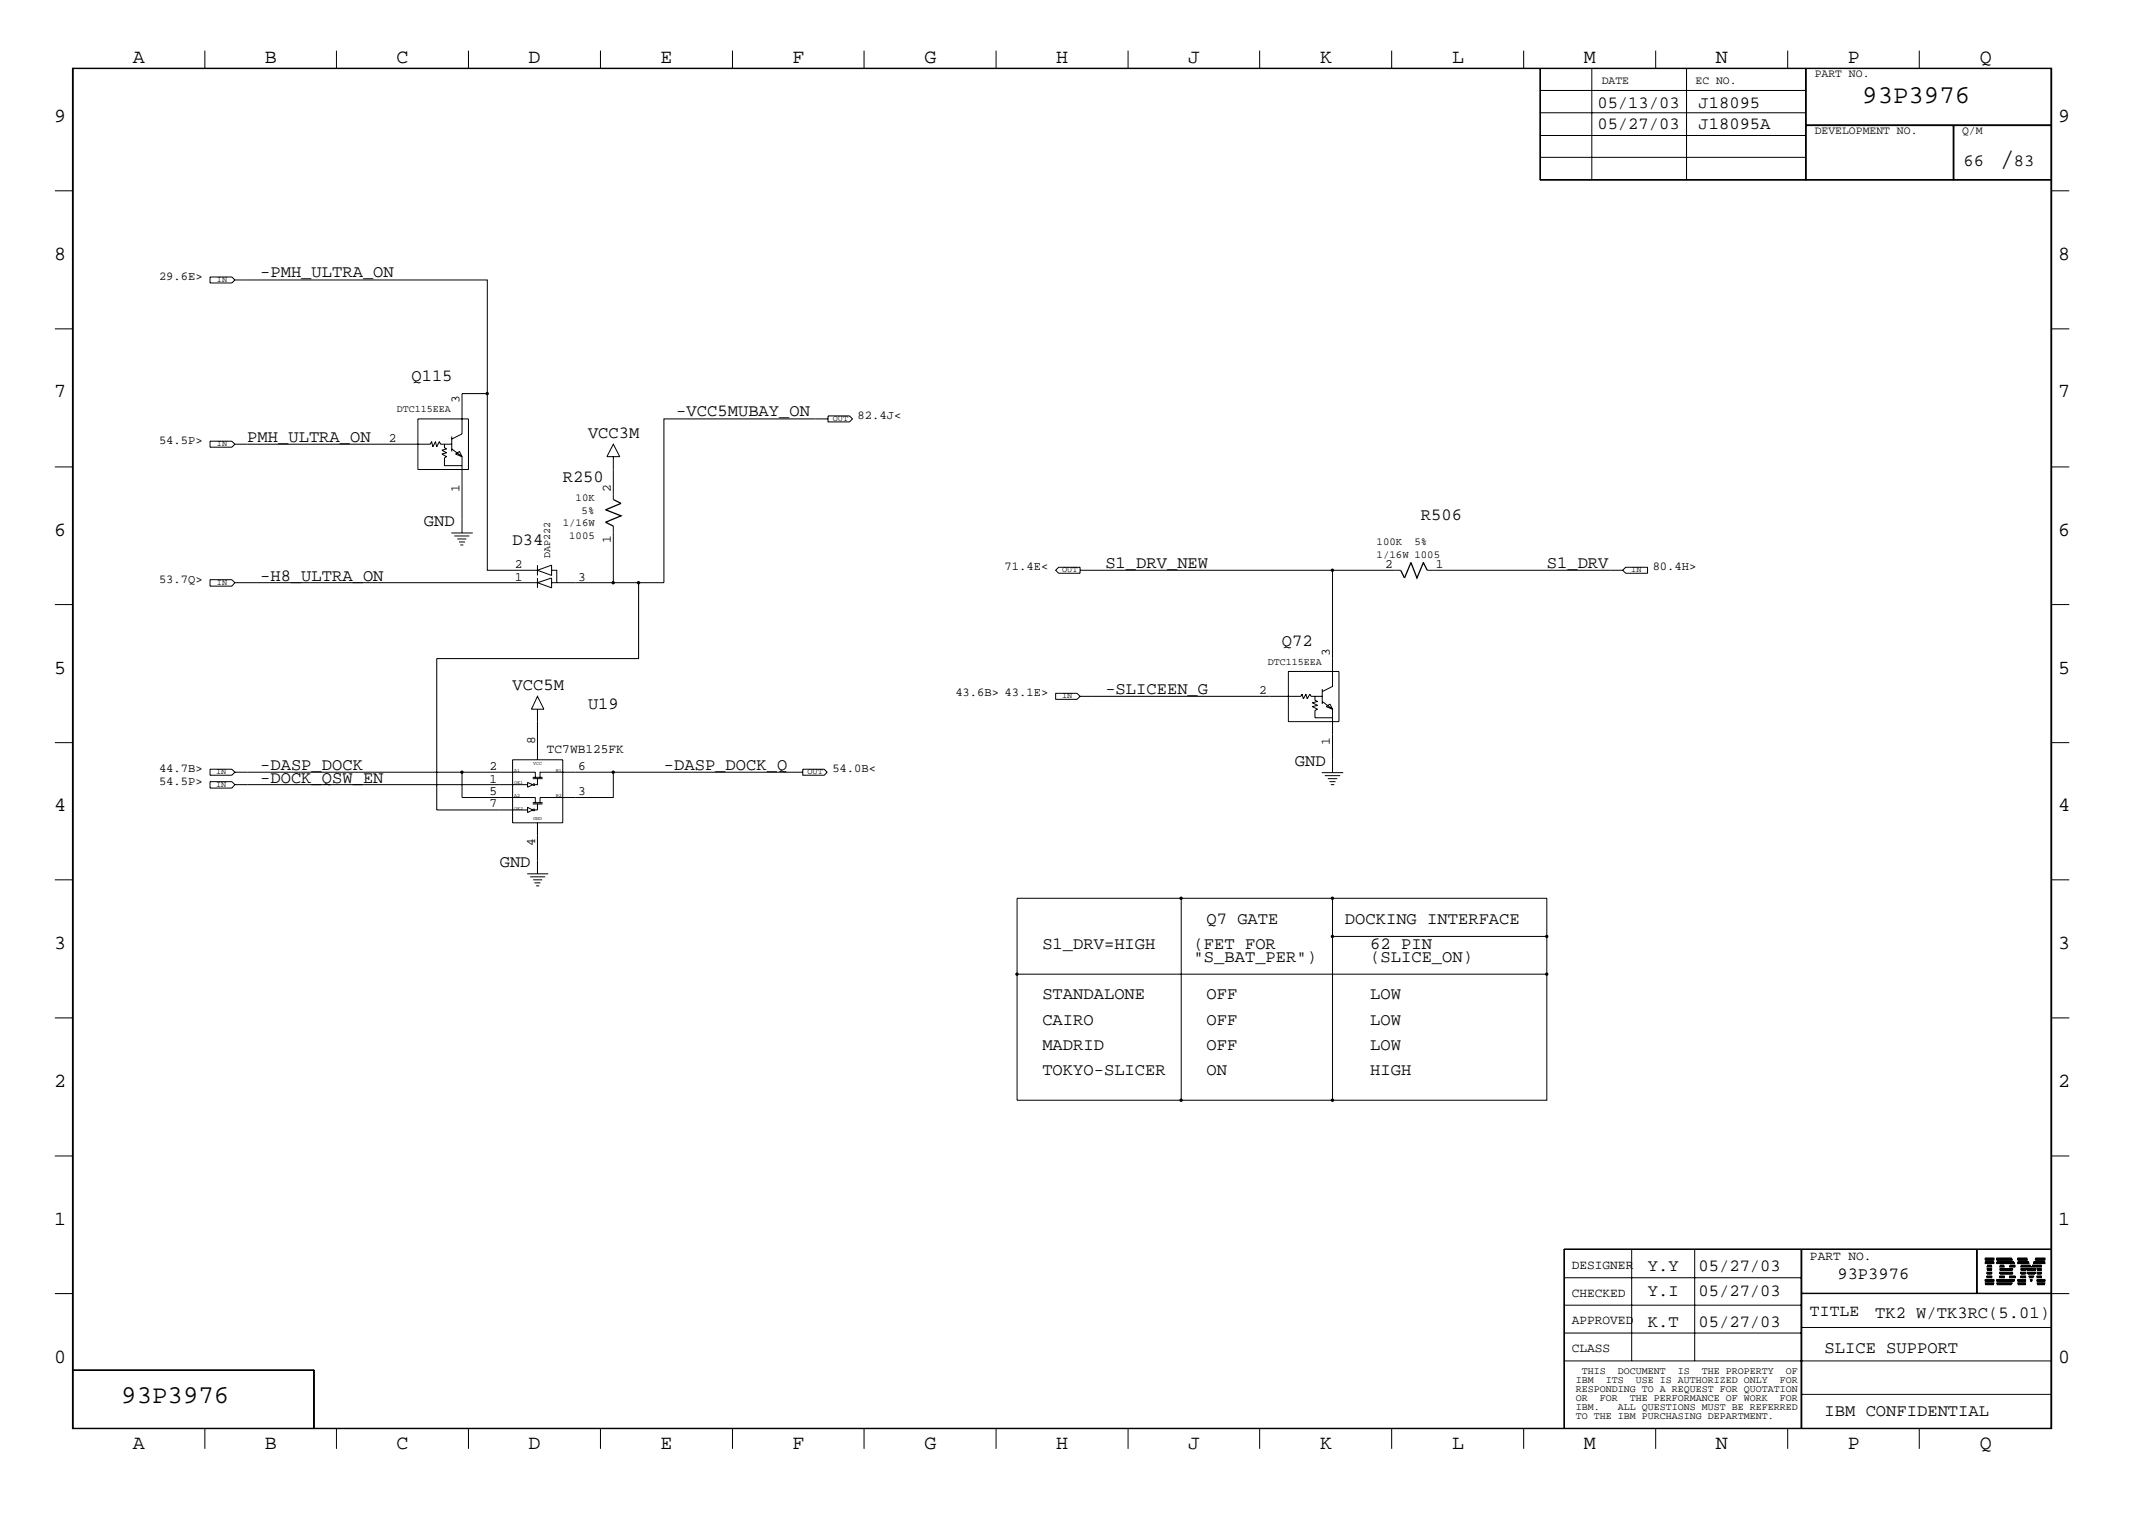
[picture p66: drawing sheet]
<svg xmlns="http://www.w3.org/2000/svg" width="423mm" height="299mm" viewBox="0 0 423 299" stroke-linecap="round" stroke-linejoin="round" font-family="sans-serif">
<defs><g id="words">
<text font-size="5.2" x="395" y="32.9">/</text>
<g font-size="5.1">
<text x="367.9" y="20.4">93P3976</text>
<text x="24" y="277.1">93P3976</text>
</g>
<g font-size="4">
<text x="26.2" y="12.4">A</text>
<text x="52.3" y="12.4">B</text>
<text x="78.3" y="12.4">C</text>
<text x="104.4" y="12.4">D</text>
<text x="130.5" y="12.4">E</text>
<text x="156.5" y="12.4">F</text>
<text x="182.6" y="12.4">G</text>
<text x="208.6" y="12.4">H</text>
<text x="234.7" y="12.4">J</text>
<text x="260.8" y="12.4">K</text>
<text x="286.9" y="12.4">L</text>
<text x="312.8" y="12.4">M</text>
<text x="338.9" y="12.4">N</text>
<text x="365" y="12.4">P</text>
<text x="391.1" y="12.4">Q</text>
<text x="10.7" y="24">9</text>
<text x="406.6" y="24">9</text>
<text x="10.7" y="51.3">8</text>
<text x="406.6" y="51.3">8</text>
<text x="10.7" y="78.5">7</text>
<text x="406.6" y="78.5">7</text>
<text x="10.7" y="105.7">6</text>
<text x="406.6" y="105.7">6</text>
<text x="10.7" y="133">5</text>
<text x="406.6" y="133">5</text>
<text x="10.7" y="160.2">4</text>
<text x="406.6" y="160.2">4</text>
<text x="10.7" y="187.4">3</text>
<text x="406.6" y="187.4">3</text>
<text x="10.7" y="214.6">2</text>
<text x="406.6" y="214.6">2</text>
<text x="10.7" y="241.9">1</text>
<text x="406.6" y="241.9">1</text>
<text x="10.7" y="269.1">0</text>
<text x="406.6" y="269.1">0</text>
<text x="26.2" y="286.1">A</text>
<text x="52.3" y="286.1">B</text>
<text x="78.3" y="286.1">C</text>
<text x="104.4" y="286.1">D</text>
<text x="130.5" y="286.1">E</text>
<text x="156.5" y="286.1">F</text>
<text x="182.6" y="286.1">G</text>
<text x="208.6" y="286.1">H</text>
<text x="234.7" y="286.1">J</text>
<text x="260.8" y="286.1">K</text>
<text x="286.9" y="286.1">L</text>
<text x="312.8" y="286.1">M</text>
<text x="338.9" y="286.1">N</text>
<text x="365" y="286.1">P</text>
<text x="391.1" y="286.1">Q</text>
</g>
<g font-size="3.4">
<text x="315.6" y="21.4">05/13/03</text>
<text x="335.5" y="21.4">J18095</text>
<text x="315.6" y="25.4">05/27/03</text>
<text x="335.5" y="25.4">J18095A</text>
<text x="387.9" y="32.9">66</text>
<text x="397.8" y="32.9">83</text>
<text x="51.4" y="54.8">-PMH_ULTRA_ON</text>
<text x="81.3" y="75.2">Q115</text>
<text x="133.6" y="82.2">-VCC5MUBAY_ON</text>
<text x="48.9" y="87.2">PMH_ULTRA_ON</text>
<text x="116.2" y="86.4">VCC3M</text>
<text x="111.2" y="95.2">R250</text>
<text x="83.7" y="103.9">GND</text>
<text x="101.3" y="107.6">D34</text>
<text x="280.7" y="102.6">R506</text>
<text x="218.4" y="112.1">S1_DRV_NEW</text>
<text x="305.6" y="112.1">S1_DRV</text>
<text x="51.4" y="114.6">-H8_ULTRA_ON</text>
<text x="253.2" y="127.6">Q72</text>
<text x="101.3" y="136.3">VCC5M</text>
<text x="218.4" y="137.1">-SLICEEN_G</text>
<text x="116.2" y="140">U19</text>
<text x="51.4" y="152">-DASP_DOCK</text>
<text x="51.4" y="154.5">-DOCK_QSW_EN</text>
<text x="131.1" y="152">-DASP_DOCK_Q</text>
<text x="255.8" y="151.2">GND</text>
<text x="98.7" y="171.2">GND</text>
<text x="238.3" y="182.4">Q7 GATE</text>
<text x="265.7" y="182.4">DOCKING INTERFACE</text>
<text x="205.9" y="187.4">S1_DRV=HIGH</text>
<text x="235.8" y="187.4">(FET FOR</text>
<text x="235.8" y="189.9">&quot;S_BAT_PER&quot;)</text>
<text x="270.7" y="189.9">(SLICE_ON)</text>
<text x="270.7" y="187.4">62 PIN</text>
<text x="205.9" y="197.4">STANDALONE</text>
<text x="238.3" y="197.4">OFF</text>
<text x="270.7" y="197.4">LOW</text>
<text x="205.9" y="202.4">CAIRO</text>
<text x="238.3" y="202.4">OFF</text>
<text x="270.7" y="202.4">LOW</text>
<text x="205.9" y="207.3">MADRID</text>
<text x="238.3" y="207.3">OFF</text>
<text x="270.7" y="207.3">LOW</text>
<text x="205.9" y="212.3">TOKYO-SLICER</text>
<text x="238.3" y="212.3">ON</text>
<text x="270.7" y="212.3">HIGH</text>
<text x="325.5" y="251">Y.Y</text>
<text x="335.5" y="251">05/27/03</text>
<text x="325.5" y="255.9">Y.I</text>
<text x="335.5" y="255.9">05/27/03</text>
<text x="363" y="252.6">93P3976</text>
<text x="325.5" y="262.1">K.T</text>
<text x="335.5" y="262.1">05/27/03</text>
<text x="370.4" y="260.2">TK2 W/TK3RC(5.01)</text>
<text x="360.4" y="267.1">SLICE SUPPORT</text>
<text x="360.4" y="279.6">IBM CONFIDENTIAL</text>
</g>
<text font-size="3.2" x="357.5" y="259.9">TITLE</text>
<g font-size="2.5">
<text x="90.8" y="79.7" transform="rotate(-90 90.8 79.7)">3</text>
<text x="76.8" y="87.2">2</text>
<text x="90.8" y="97.2" transform="rotate(-90 90.8 97.2)">1</text>
<text x="120.6" y="97.1" transform="rotate(-90 120.6 97.1)">2</text>
<text x="120.6" y="107.2" transform="rotate(-90 120.6 107.2)">1</text>
<text x="101.7" y="112.1">2</text>
<text x="273.6" y="112.1">2</text>
<text x="283.6" y="112.1">1</text>
<text x="101.7" y="114.6">1</text>
<text x="114.2" y="114.6">3</text>
<text x="262.7" y="129.5" transform="rotate(-90 262.7 129.5)">3</text>
<text x="248.8" y="137.1">2</text>
<text x="105.7" y="147" transform="rotate(-90 105.7 147)">8</text>
<text x="108" y="148.7">TC7WB125FK</text>
<text x="262.7" y="147.1" transform="rotate(-90 262.7 147.1)">1</text>
<text x="96.7" y="152">2</text>
<text x="96.7" y="154.5">1</text>
<text x="114.2" y="152">6</text>
<text x="96.7" y="157">5</text>
<text x="96.7" y="159.4">7</text>
<text x="114.2" y="157">3</text>
<text x="105.7" y="167" transform="rotate(-90 105.7 167)">4</text>
<text x="310.5" y="250.5">DESIGNER</text>
<text x="357.5" y="248.8">PART NO.</text>
<text x="310.5" y="256">CHECKED</text>
<text x="310.5" y="261.5">APPROVED</text>
<text x="310.5" y="267">CLASS</text>
</g>
<g font-size="2.4">
<text x="31.4" y="55.3">29.6E&gt;</text>
<text x="169.4" y="82.7">82.4J&lt;</text>
<text x="31.4" y="87.7">54.5P&gt;</text>
<text x="198.5" y="112.6">71.4E&lt;</text>
<text x="326.5" y="112.6">80.4H&gt;</text>
<text x="31.4" y="115.1">53.7Q&gt;</text>
<text x="188.7" y="137.5">43.6B&gt; 43.1E&gt;</text>
<text x="31.4" y="152.5">44.7B&gt;</text>
<text x="31.4" y="154.9">54.5P&gt;</text>
<text x="164.4" y="152.5">54.0B&lt;</text>
</g>
<g font-size="2.3">
<text x="316.4" y="16.7">DATE</text>
<text x="334.9" y="16.7">EC NO.</text>
<text x="358.5" y="15.2">PART NO.</text>
<text x="358.5" y="26.5">DEVELOPMENT NO.</text>
<text x="387.6" y="26.5">Q/M</text>
</g>
<g font-size="2.1">
<text x="113.7" y="98.9">10K</text>
<text x="114.9" y="101.4">5%</text>
<text x="111.2" y="103.9">1/16W</text>
<text x="112.4" y="106.3">1005</text>
<text x="271.9" y="107.6">100K</text>
<text x="279.4" y="107.6">5%</text>
<text x="271.9" y="110.2">1/16W 1005</text>
</g>
<g font-size="2">
<text x="78.4" y="81.4">DTC115EEA</text>
<text x="108.7" y="110.2" transform="rotate(-90 108.7 110.2)">DAP222</text>
<text x="250.4" y="131.3">DTC115EEA</text>
<text x="311.3" y="273.1">IBM</text>
<text x="311.3" y="274.9">RESPONDING TO A REQUEST FOR QUOTATION</text>
<text x="312.5" y="271.4">THIS</text>
<text x="317.2" y="273.1">ITS</text>
<text x="319.6" y="271.4">DOCUMENT</text>
<text x="323.2" y="273.1">USE IS AUTHORIZED ONLY</text>
<text x="331.5" y="271.4">IS</text>
<text x="336.2" y="271.4">THE PROPERTY</text>
<text x="351.6" y="273.1">FOR</text>
<text x="352.8" y="271.4">OF</text>
<text x="311.3" y="276.7">OR</text>
<text x="311.3" y="278.5">IBM.</text>
<text x="311.3" y="280.2">TO THE IBM PURCHASING DEPARTMENT.</text>
<text x="316.1" y="276.7">FOR</text>
<text x="319.6" y="278.5">ALL QUESTIONS MUST BE REFERRED</text>
<text x="322" y="276.7">THE PERFORMANCE OF WORK</text>
<text x="351.6" y="276.7">FOR</text>
</g>
<g font-size="1.7">
<text x="42.8" y="55.7">IN</text>
<text x="164.5" y="83.1">OUT</text>
<text x="42.8" y="88.1">IN</text>
<text x="209.8" y="113">OUT</text>
<text x="322.2" y="113">IN</text>
<text x="42.8" y="115.5">IN</text>
<text x="209.8" y="137.9">IN</text>
<text x="42.7" y="152.9">IN</text>
<text x="42.7" y="155.4">IN</text>
<text x="159.5" y="152.9">OUT</text>
</g>
<g font-size="1">
<text x="101.6" y="154.9">OE1</text>
<text x="101.6" y="152.4">A1</text>
<text x="105.3" y="151.1">VCC</text>
<text x="109.8" y="152.4">B1</text>
<text x="101.6" y="159.9">OE2</text>
<text x="101.6" y="157.4">A2</text>
<text x="105.3" y="161.9">GND</text>
<text x="109.8" y="157.4">B2</text>
</g>
</g></defs>
<g fill="none" stroke="#000" stroke-width=".2">
<path d="M14.3 13.5h391v268.6h-391zM14.5 13.5h390.6v268.5h-390.6zM40.5 10v3.5M66.5 10v3.5M92.5 10v3.5M118.6 10v3.5M144.7 10v3.5M170.7 10v3.5M196.8 10v3.5M222.8 10v3.5M248.8 10v3.5M274.9 10v3.5"/>
<path d="M301 10v3.5M304.2 13.5v22.1h101.1M304.2 17.9h52.5M304.3 13.5v22.1M314.5 13.5v22.1M327.1 10v3.5M333.2 13.5v22.1M353.1 10v3.5M356.7 13.5v22.1M356.8 13.5v22.1M379.1 10v3.5M10.8 37.7h3.5"/>
<path d="M304.2 35.5h101.1M304.2 26.8h52.5M304.2 22.3h52.5M304.3 31.1h52.4M356.7 24.8h48.6M356.7 24.6h48.6M385.8 24.8v10.8M386 24.8v10.8M405.3 37.7h3.5M41.5 54.7h4.3l.6 .6-.6 .6h-4.3zM46.4 55.3h49.9v22.4M10.8 64.9h3.5"/>
<path d="M405.3 64.9h3.5M10.8 92.2h3.5M41.5 87.1h4.3l.6 .6-.6 .6h-4.3zM46.4 87.7h38.6l.3-.5 .2 1 .5-1 .3 1 .5-1 .2 .5h2.2M82.5 82.7h10v10h-10zM87.8 87.7v.7l.4 .2-.9 .3 .9 .5-.9 .3 .9 .5-.4 .2v1.5h3.5M89.2 86.7l2.1-1v-8h5v34.9h9.9M89.2 86.2v3M89.2 88.6l2.1 1.6M90 89.7l.8-.5 .5 1zM91.3 90.2v15M121.2 87.7l1.2 2.5h-2.5z"/>
<path d="M121.2 90.2v8.4M163.6 82.1h4.2l.6 .6-.6 .6h-4.2zM163.6 82.7h-32.5v32.4h-22.1M405.3 92.2h3.5M10.8 119.4h3.5M41.5 114.5h4.3l.6 .6-.6 .6h-4.3zM46.4 115.1h59.8M89.2 105.2h4.2M89.7 105.8h3M90.3 106.4h1.8M90.7 107h1.2M90.9 107.6h.6"/>
<path d="M106.2 111.6v2M106.2 114.1v2M106.2 112.6l2.8-1v2zM106.2 115.1l2.8-1v2zM109 112.6h1v2.5M121.2 103.9v11.2M126.2 115.1v14.9h-39.9v29.9h17.9M209.1 112h4.3v1.2h-4.3l-.6-.6zM213.4 112.6h49.8M276.7 112.6h-13.5v23l-2 1M281.9 112.6h38.6M321.1 112h4.4v1.2h-4.4l-.6-.6z"/>
<path d="M405.3 119.4h3.5M106.2 137.5l1.2 2.5h-2.4zM208.5 136.9h4.3l.6 .6-.6 .6h-4.3zM213.4 137.5h43.6l.2-.4 .3 .9 .5-.9 .2 .9 .5-.9 .3 .4h2.2M254.5 132.6h10v9.9h-10zM259.8 137.5v.8l.5 .2-1.1 .3 1.1 .5-1.1 .2 1.1 .5-.5 .3v1.4h3.4M261.2 136.1v2.9M261.2 138.5l2 1.5M262 139.5l.7-.5 .5 1zM10.8 146.6h3.5M41.5 151.9h4.3l.6 .6-.6 .6h-4.3zM41.5 154.3h4.3l.6 .6-.6 .7h-4.3z"/>
<path d="M46.4 154.9h57.8M46.4 152.5h59.3v1M91.3 152.5v5h14.4v1M101.3 150h9.9v12.5h-9.9zM104.2 154.5l1 .4-1 .5zM104.2 159.4l1 .5-1 .5zM105.2 158.5h2M105.2 153.5h2M105.2 158.7h2M105.2 153.8h2M106.2 153.8v1.1h-.5M106.2 140v10"/>
<path d="M106.2 158.7v1.2h-.5M121.2 152.5v5h-14.5v1M158.6 152.5h-51.9v1M158.6 151.9h4.2l.6 .6-.6 .6h-4.2zM261.1 152.6h4.2M261.7 153.2h3.1M262.3 153.8h1.9M262.6 154.3h1.2M262.9 154.9h.7M263.2 140v12.5M405.3 146.6h3.5M10.8 173.7h3.5"/>
<path d="M104.1 172.6h4.2M104.7 173.1h3M105.3 173.7h1.8M105.6 174.3h1.2M105.9 174.9h.6M106.2 162.5v10M233.3 177.4v39.9M263.2 177.4h-62.3v15h104.7M405.3 173.7h3.5M200.9 192.4v24.9h62.3M263.2 184.9h42.4v-7.5h-42.4v39.9M305.6 184.9v32.4h-42.4"/>
<path d="M10.8 201h3.5M405.3 201h3.5M10.8 228.3h3.5M405.3 228.3h3.5M10.8 255.4h3.5M308.9 246.7h96.4M308.9 257.7h46.9M308.9 252.3h46.9M309 246.6v35.4M322.3 246.6v22.1M334.8 246.6v22.1M355.8 246.6v35.4"/>
<path d="M355.8 255.4h49.5M355.8 255.4h53M355.9 246.6v35.4M390.5 246.6v8.8M390.6 246.6v8.8M392.2 253.3l1.7 .1zM392.2 252.9l1.7 .1zM392.2 252.8l1.7 .1zM392.2 252.6l1.7 .1zM392.2 249.4l1.7 .1zM392.2 249.3h1.7zM392.2 248.8h1.7z"/>
<path d="M392.2 248.6l1.7 .1zM392.2 248.4l1.7 .1zM392.2 253.7h1.7h-1.7M392.2 253.5h1.7h-1.7M392.2 249.2h1.7h-1.7M392.5 252.2l.9 .1zM392.5 252.1h.9zM392.5 252l.9 .1zM392.5 251.4l.9 .1zM392.5 251.2h.9v.2h-.9zM392.5 250.5l.9 .1zM392.5 250.1l.9 .1z"/>
<path d="M392.5 251.5h.9h-.9M392.5 250.9h.9h-.9M392.5 250.7h.9h-.9M392.5 250h.9h-.9M392.5 249.9h.9h-.9M394.5 253.3l3 .1zM394.5 248.8h3zM394.5 248.6l2.9 .1zM394.5 248.4l2.8 .1zM394.5 252.9l3.3 .1zM394.5 252.8l3.3 .1zM394.5 252.6l3.4 .1z"/>
<path d="M394.5 249.4l3.4 .1zM394.5 249.3h3.3zM394.5 253.7h2.8h-2.8M394.5 253.5h2.9h-2.9M394.5 249.2h3.3h-3.3M395.1 251.4l2.5 .1zM395.1 251.2h2.4v.2h-2.4zM395.1 250.5l2.5 .1zM395.1 252.2l.8 .1zM395.1 252.1h.8zM395.1 252l.8 .1zM395.1 250.1l.8 .1z"/>
<path d="M395.1 251.5h2.5h-2.5M395.1 250.9h2.4h-2.4M395.1 250.7h2.5h-2.5M395.1 250h.8h-.8M395.1 249.9h.8h-.8M397 252.2l1.1 .1zM397 252.1h1.1zM397 252l1 .1zM397 250.1l1 .1zM397 250h1.1h-1.1M397 249.9h1.1h-1.1M398.6 253.3l1.5 .1z"/>
<path d="M398.6 252.9l1.5 .1zM398.6 252.8l1.5 .1zM398.6 252.6l1.5 .1zM398.6 249.4l2.2 .1zM398.6 249.3h2.1zM398.6 248.8h1.9zM398.6 248.6l1.8 .1zM398.6 248.4l1.8 .1zM398.6 253.7h1.5h-1.5M398.6 253.5h1.5h-1.5M398.6 249.2h2.1h-2.1M399.2 252.2l.9 .1z"/>
<path d="M399.2 252.1h.9zM399.2 252l.9 .1zM399.2 251.4l.9 .1zM399.2 251.2h.9v.2h-.9zM399.2 250.5l.9 .1zM399.2 250.1l2 .1zM399.2 251.5h.9h-.9M399.2 250.9h.9h-.9M399.2 250.7h.9h-.9M399.2 250h2h-2M399.2 249.9h1.9h-1.9M400.3 250.5l1.9 .1z"/>
<path d="M400.3 250.7h1.9h-1.9M400.4 250.9h1.8h-1.8M400.5 251.4l1.5 .1zM400.5 251.2h1.6v.2h-1.6zM400.6 251.5h1.4h-1.4M400.8 252l.9 .1zM400.9 252.2l.7 .1zM400.9 252.1h.8zM401.1 252.6l.3 .1zM401.2 252.9l.1 .1zM401.2 252.8l.2 .1zM401.3 250.1l2 .1z"/>
<path d="M401.4 250h1.9h-1.9M401.4 249.9h1.9h-1.9M401.7 249.4l2.2 .1zM401.7 249.3h2.2zM401.7 249.2h2.2h-2.2M402.1 248.8h1.8zM402.1 248.6l1.8 .1zM402.2 248.4l1.7 .1zM402.4 253.3l1.5 .1zM402.4 252.9l1.5 .1zM402.4 252.8l1.5 .1zM402.4 252.6l1.5 .1z"/>
<path d="M402.4 252.2l.9 .1zM402.4 252.1h.9zM402.4 252l.9 .1zM402.4 251.4l.9 .1zM402.4 251.2h.9v.2h-.9zM402.4 250.5l.9 .1zM402.4 253.7h1.5h-1.5M402.4 253.5h1.5h-1.5M402.4 251.5h.9h-.9M402.4 250.9h.9h-.9M402.4 250.7h.9h-.9M405.3 246.6h-96.4v35.4"/>
<path d="M14.3 270.5h47.8v11.5M14.3 270.6h47.8M62 270.5v11.5M308.9 268.7h96.4M308.9 263.2h46.9M355.8 275.3h49.5M355.8 262.1h49.5M40.5 282v4.1M66.5 282v4.1M92.5 282v4.1M118.6 282v4.1M144.7 282v4.1"/>
<path d="M170.7 282v4.1M196.8 282v4.1M222.8 282v4.1M248.8 282v4.1M274.9 282v4.1M301 282v4.1M327.1 282v4.1M353.1 282v4.1M379.1 282v4.1"/>
<circle cx="105.5" cy="159.9" r=".17"/>
<circle cx="105.5" cy="154.9" r=".17"/>
</g>
<path d="M121.2 98.6l1.5 .8-3.1 1.3 3.1 1.2-3.1 1.2 1.6 .8M276.7 112.6l.8 1.5 1.2-3 1.2 3 1.3-3 .7 1.5" fill="none" stroke="#000" stroke-width=".25"/>
<g fill="#000">
<circle cx="96.2" cy="77.7" r=".34"/>
<circle cx="121.1" cy="115.1" r=".34"/>
<circle cx="126.1" cy="115.1" r=".34"/>
<circle cx="263.2" cy="112.6" r=".34"/>
<circle cx="91.2" cy="152.5" r=".34"/>
<circle cx="121.1" cy="152.5" r=".34"/>
<circle cx="233.3" cy="177.4" r=".34"/>
<circle cx="263.2" cy="177.4" r=".34"/>
<circle cx="200.9" cy="192.4" r=".34"/>
<circle cx="263.2" cy="184.9" r=".34"/>
<circle cx="305.5" cy="184.9" r=".34"/>
<circle cx="305.5" cy="192.4" r=".34"/>
<circle cx="233.3" cy="217.3" r=".34"/>
<circle cx="263.2" cy="217.3" r=".34"/>
</g>
<use href="#words"/>
</svg>
